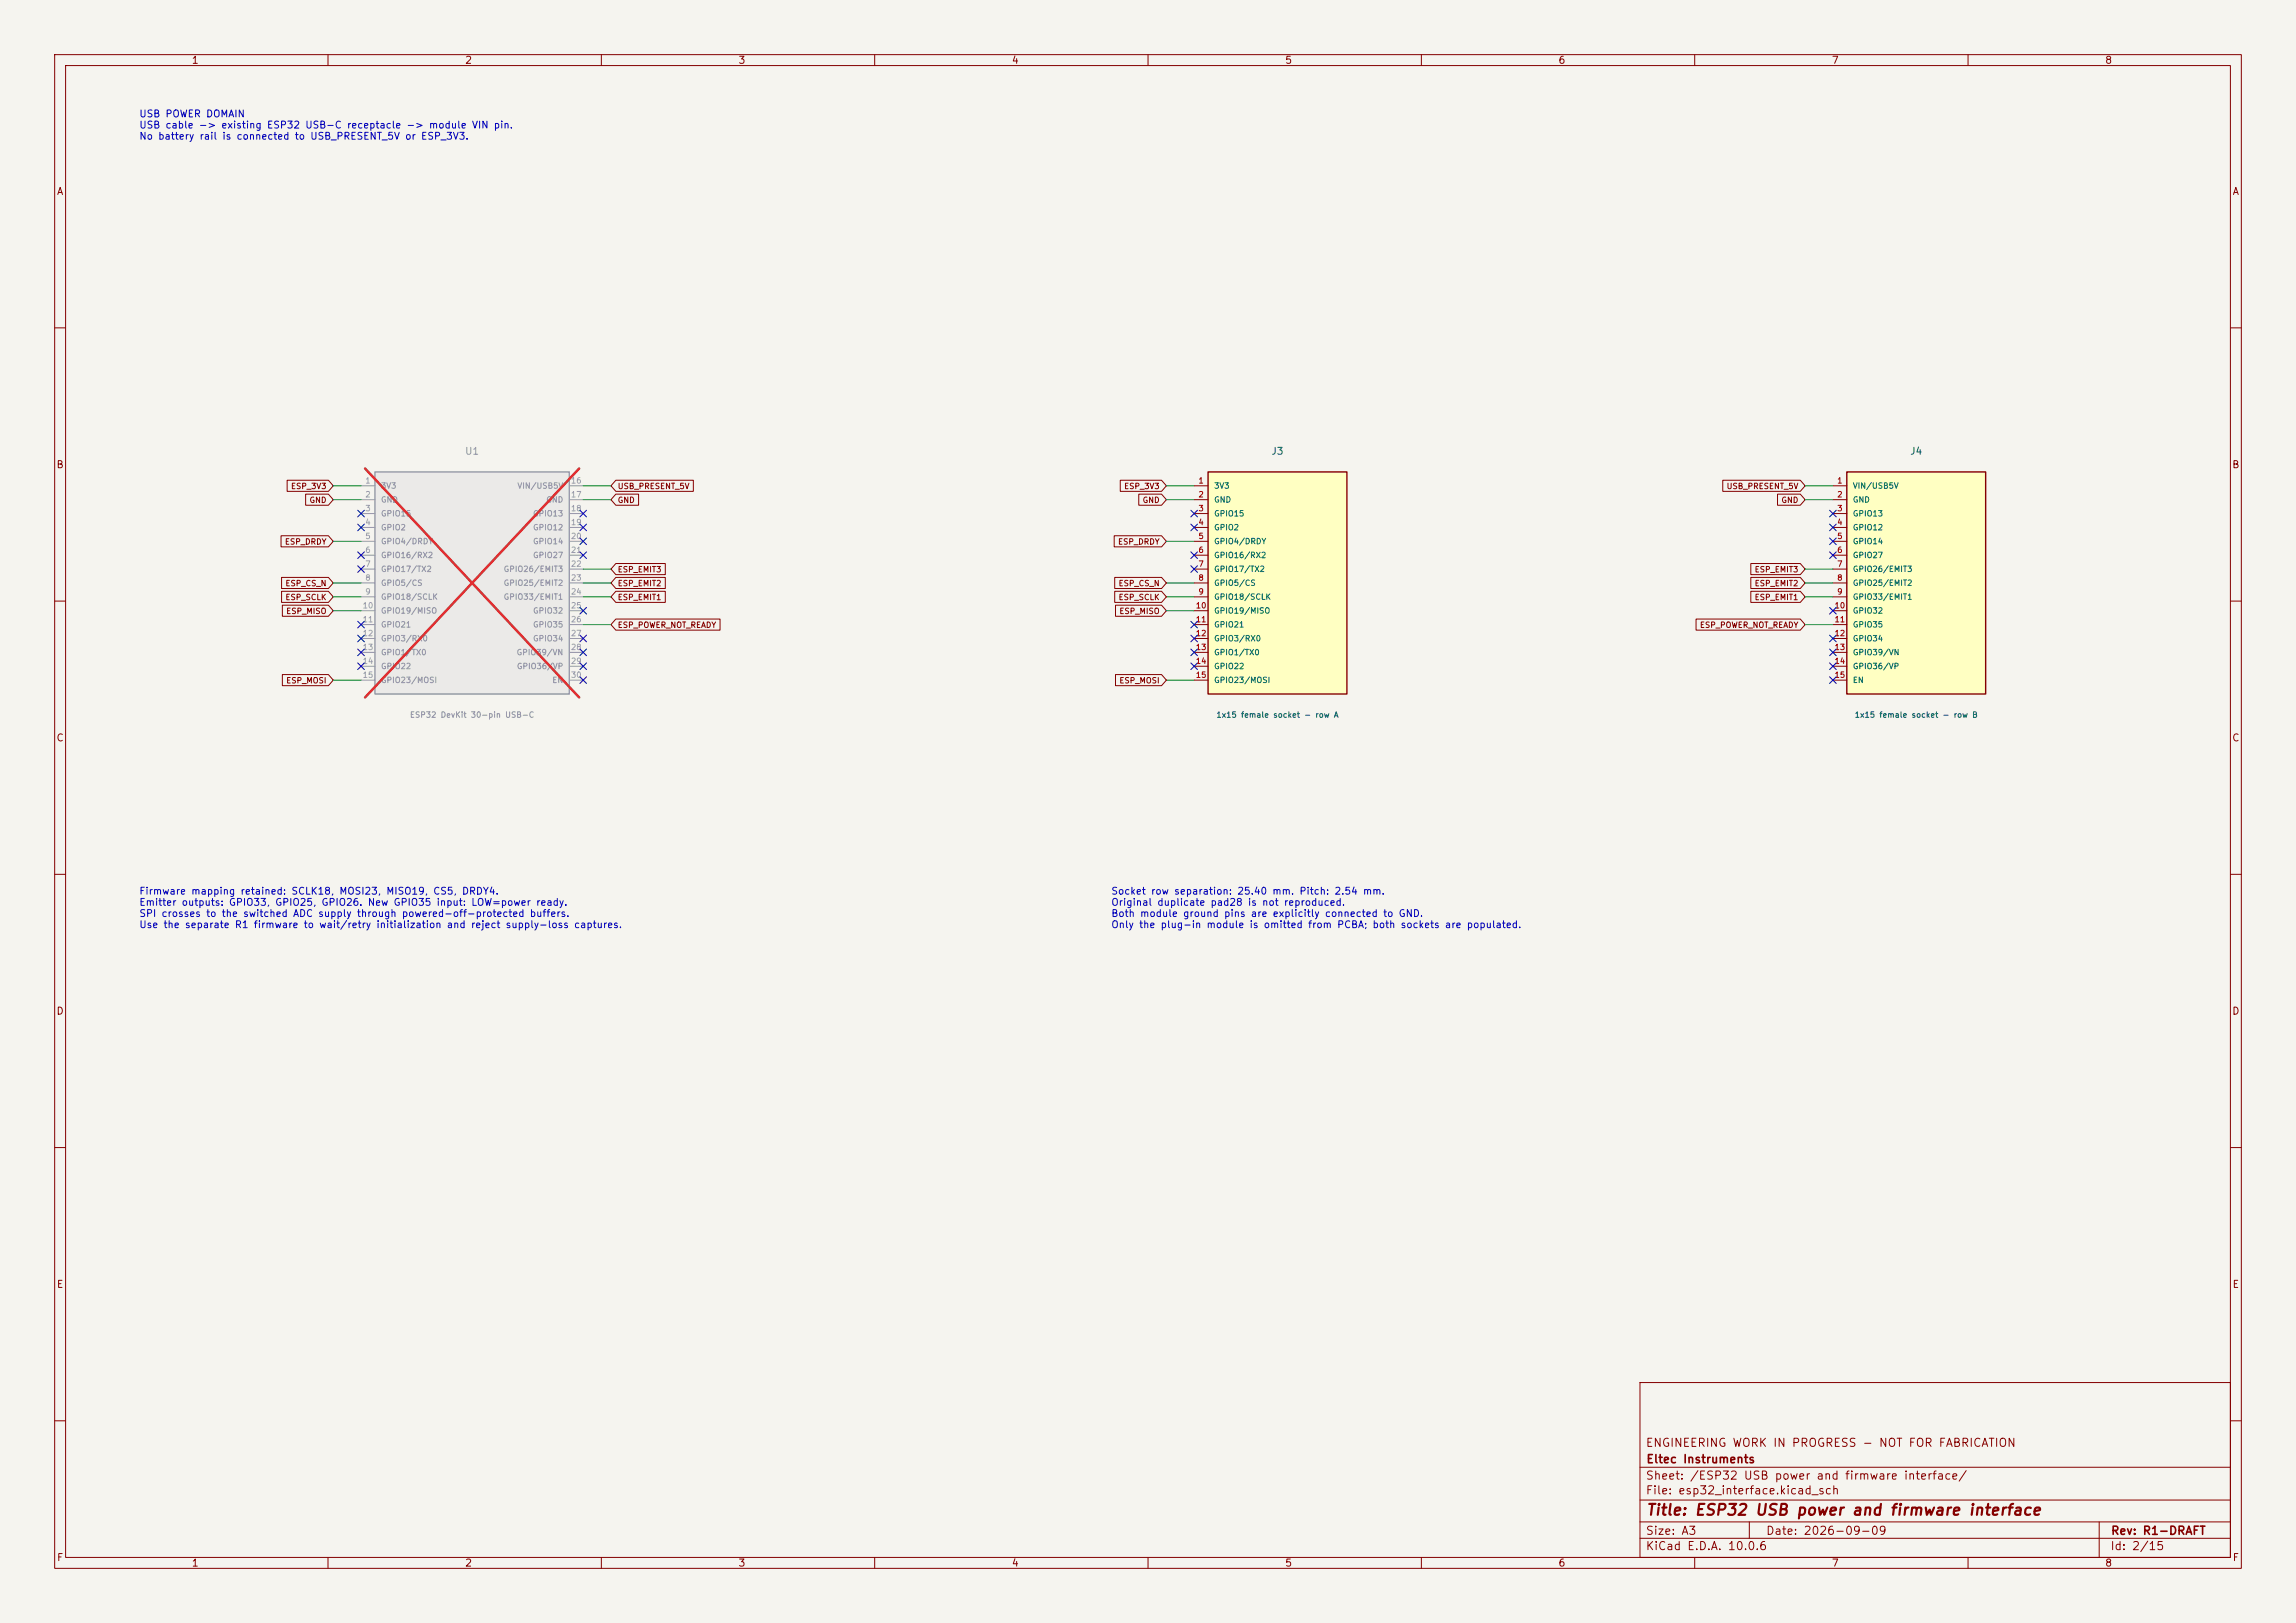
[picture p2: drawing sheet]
<svg xmlns="http://www.w3.org/2000/svg" width="420mm" height="297mm" viewBox="0 0 420 297" stroke-linecap="round" stroke-linejoin="round" font-family="sans-serif">
<defs><g id="words">
<text font-size="2" fill="#840000" x="301" y="277.8">Title: ESP32 USB power and firmware interface</text>
<g font-size="1.5" fill="#840000">
<text x="300.9" y="265.1">ENGINEERING WORK IN PROGRESS - NOT FOR FABRICATION</text>
<text x="301" y="268.1">Eltec Instruments</text>
<text x="300.9" y="273.8">File: esp32_interface.kicad_sch</text>
<text x="300.9" y="271.1">Sheet: /ESP32 USB power and firmware interface/</text>
<text x="300.9" y="281.2">Size: A3</text>
<text x="322.9" y="281.2">Date: 2026-09-09</text>
<text x="386" y="281.2">Rev: R1-DRAFT</text>
<text x="300.9" y="284">KiCad E.D.A. 10.0.6</text>
<text x="385.9" y="284">Id: 2/15</text>
</g>
<g font-size="1.3" fill="#840000">
<text x="35" y="12">1</text>
<text x="85" y="12">2</text>
<text x="135" y="12">3</text>
<text x="185" y="12">4</text>
<text x="235" y="12">5</text>
<text x="285" y="12">6</text>
<text x="335" y="12">7</text>
<text x="385" y="12">8</text>
<text x="10.3" y="36">A</text>
<text x="408.3" y="36">A</text>
<text x="10.2" y="86">B</text>
<text x="408.2" y="86">B</text>
<text x="10.2" y="136">C</text>
<text x="408.2" y="136">C</text>
<text x="10.2" y="186">D</text>
<text x="408.2" y="186">D</text>
<text x="10.3" y="236">E</text>
<text x="408.3" y="236">E</text>
<text x="10.3" y="286">F</text>
<text x="35" y="287">1</text>
<text x="85" y="287">2</text>
<text x="135" y="287">3</text>
<text x="185" y="287">4</text>
<text x="235" y="287">5</text>
<text x="285" y="287">6</text>
<text x="335" y="287">7</text>
<text x="385" y="287">8</text>
<text x="408.3" y="286">F</text>
</g>
<g font-size="1.3" fill="#0000c2">
<text x="25.4" y="21.8">USB POWER DOMAIN</text>
<text x="25.4" y="23.8">USB cable -&gt; existing ESP32 USB-C receptacle -&gt; module VIN pin.</text>
<text x="25.4" y="25.9">No battery rail is connected to USB_PRESENT_5V or ESP_3V3.</text>
<text x="25.4" y="164">Firmware mapping retained: SCLK18, MOSI23, MISO19, CS5, DRDY4.</text>
<text x="25.4" y="166.1">Emitter outputs: GPIO33, GPIO25, GPIO26. New GPIO35 input: LOW=power ready.</text>
<text x="203.2" y="164">Socket row separation: 25.40 mm. Pitch: 2.54 mm.</text>
<text x="203.2" y="166.1">Original duplicate pad28 is not reproduced.</text>
<text x="25.4" y="168.1">SPI crosses to the switched ADC supply through powered-off-protected buffers.</text>
<text x="25.4" y="170.2">Use the separate R1 firmware to wait/retry initialization and reject supply-loss captures.</text>
<text x="203.2" y="168.1">Both module ground pins are explicitly connected to GND.</text>
<text x="203.2" y="170.2">Only the plug-in module is omitted from PCBA; both sockets are populated.</text>
</g>
<text font-size="1.3" fill="#939391" x="85" y="83.5">U1</text>
<g font-size="1.3" fill="#006464">
<text x="232.5" y="83.5">J3</text>
<text x="349.3" y="83.5">J4</text>
</g>
<g font-size="1" fill="#840000">
<text x="53.1" y="89.7">ESP_3V3</text>
<text x="112.9" y="89.7">USB_PRESENT_5V</text>
<text x="205.5" y="89.7">ESP_3V3</text>
<text x="315.7" y="89.7">USB_PRESENT_5V</text>
<text x="56.5" y="92.3">GND</text>
<text x="112.9" y="92.3">GND</text>
<text x="208.9" y="92.3">GND</text>
<text x="325.8" y="92.3">GND</text>
<text x="52" y="99.9">ESP_DRDY</text>
<text x="204.4" y="99.9">ESP_DRDY</text>
<text x="52.1" y="107.5">ESP_CS_N</text>
<text x="112.9" y="107.5">ESP_EMIT2</text>
<text x="112.9" y="105">ESP_EMIT3</text>
<text x="204.5" y="107.5">ESP_CS_N</text>
<text x="320.9" y="107.5">ESP_EMIT2</text>
<text x="320.9" y="105">ESP_EMIT3</text>
<text x="52.1" y="110.1">ESP_SCLK</text>
<text x="52.3" y="112.6">ESP_MISO</text>
<text x="112.9" y="110.1">ESP_EMIT1</text>
<text x="204.5" y="110.1">ESP_SCLK</text>
<text x="204.7" y="112.6">ESP_MISO</text>
<text x="320.9" y="110.1">ESP_EMIT1</text>
<text x="112.9" y="115.1">ESP_POWER_NOT_READY</text>
<text x="310.9" y="115.1">ESP_POWER_NOT_READY</text>
<text x="52.3" y="125.3">ESP_MOSI</text>
<text x="204.7" y="125.3">ESP_MOSI</text>
</g>
<g font-size="1" fill="#a5a4a2">
<text x="66.7" y="88.7">1</text>
<text x="104.3" y="88.7">16</text>
<text x="66.7" y="91.3">2</text>
<text x="66.7" y="93.8">3</text>
<text x="104.3" y="91.3">17</text>
<text x="104.3" y="93.8">18</text>
<text x="66.7" y="96.3">4</text>
<text x="66.7" y="98.9">5</text>
<text x="66.7" y="101.4">6</text>
<text x="104.3" y="96.3">19</text>
<text x="104.3" y="98.9">20</text>
<text x="104.3" y="101.4">21</text>
<text x="66.7" y="104">7</text>
<text x="66.7" y="106.5">8</text>
<text x="104.3" y="104">22</text>
<text x="104.3" y="106.5">23</text>
<text x="66.2" y="111.6">10</text>
<text x="66.7" y="109">9</text>
<text x="104.3" y="109">24</text>
<text x="104.3" y="111.6">25</text>
<text x="66.2" y="114.1">11</text>
<text x="66.2" y="116.7">12</text>
<text x="66.2" y="119.2">13</text>
<text x="104.3" y="114.1">26</text>
<text x="104.3" y="116.7">27</text>
<text x="104.3" y="119.2">28</text>
<text x="66.2" y="121.7">14</text>
<text x="66.2" y="124.3">15</text>
<text x="104.3" y="121.7">29</text>
<text x="104.3" y="124.3">30</text>
</g>
<g font-size="1" fill="#939391">
<text x="69.6" y="89.7">3V3</text>
<text x="94.6" y="89.7">VIN/USB5V</text>
<text x="69.6" y="92.2">GND</text>
<text x="69.6" y="94.7">GPIO15</text>
<text x="97.4" y="94.7">GPIO13</text>
<text x="99.8" y="92.2">GND</text>
<text x="69.6" y="97.3">GPIO2</text>
<text x="69.6" y="99.8">GPIO4/DRDY</text>
<text x="97.4" y="97.3">GPIO12</text>
<text x="97.4" y="99.8">GPIO14</text>
<text x="69.6" y="102.4">GPIO16/RX2</text>
<text x="69.6" y="104.9">GPIO17/TX2</text>
<text x="69.6" y="107.4">GPIO5/CS</text>
<text x="92" y="104.9">GPIO26/EMIT3</text>
<text x="92" y="107.4">GPIO25/EMIT2</text>
<text x="97.4" y="102.4">GPIO27</text>
<text x="69.6" y="110">GPIO18/SCLK</text>
<text x="69.6" y="112.5">GPIO19/MISO</text>
<text x="92" y="110">GPIO33/EMIT1</text>
<text x="97.4" y="112.5">GPIO32</text>
<text x="69.6" y="115.1">GPIO21</text>
<text x="69.6" y="117.6">GPIO3/RX0</text>
<text x="97.4" y="115.1">GPIO35</text>
<text x="97.4" y="117.6">GPIO34</text>
<text x="69.6" y="120.1">GPIO1/TX0</text>
<text x="69.6" y="122.7">GPIO22</text>
<text x="69.6" y="125.2">GPIO23/MOSI</text>
<text x="94.4" y="120.1">GPIO39/VN</text>
<text x="94.5" y="122.7">GPIO36/VP</text>
<text x="100.9" y="125.2">EN</text>
<text x="74.9" y="131.6">ESP32 DevKit 30-pin USB-C</text>
</g>
<g font-size="1" fill="#a90000">
<text x="219.1" y="88.7">1</text>
<text x="336" y="88.7">1</text>
<text x="219.1" y="91.3">2</text>
<text x="219.1" y="93.8">3</text>
<text x="336" y="91.3">2</text>
<text x="336" y="93.8">3</text>
<text x="219.1" y="96.3">4</text>
<text x="219.1" y="98.9">5</text>
<text x="219.1" y="101.4">6</text>
<text x="336" y="96.3">4</text>
<text x="336" y="98.9">5</text>
<text x="336" y="101.4">6</text>
<text x="219.1" y="104">7</text>
<text x="219.1" y="106.5">8</text>
<text x="336" y="104">7</text>
<text x="336" y="106.5">8</text>
<text x="218.6" y="111.6">10</text>
<text x="219.1" y="109">9</text>
<text x="335.5" y="111.6">10</text>
<text x="336" y="109">9</text>
<text x="218.6" y="114.1">11</text>
<text x="218.6" y="116.7">12</text>
<text x="218.6" y="119.2">13</text>
<text x="335.5" y="114.1">11</text>
<text x="335.5" y="116.7">12</text>
<text x="335.5" y="119.2">13</text>
<text x="218.6" y="121.7">14</text>
<text x="218.6" y="124.3">15</text>
<text x="335.5" y="121.7">14</text>
<text x="335.5" y="124.3">15</text>
</g>
<g font-size="1" fill="#006464">
<text x="222" y="89.7">3V3</text>
<text x="338.8" y="89.7">VIN/USB5V</text>
<text x="222" y="92.2">GND</text>
<text x="222" y="94.7">GPIO15</text>
<text x="338.8" y="92.2">GND</text>
<text x="338.8" y="94.7">GPIO13</text>
<text x="222" y="97.3">GPIO2</text>
<text x="222" y="99.8">GPIO4/DRDY</text>
<text x="338.8" y="97.3">GPIO12</text>
<text x="338.8" y="99.8">GPIO14</text>
<text x="222" y="102.4">GPIO16/RX2</text>
<text x="222" y="104.9">GPIO17/TX2</text>
<text x="222" y="107.4">GPIO5/CS</text>
<text x="338.8" y="102.4">GPIO27</text>
<text x="338.8" y="104.9">GPIO26/EMIT3</text>
<text x="338.8" y="107.4">GPIO25/EMIT2</text>
<text x="222" y="110">GPIO18/SCLK</text>
<text x="222" y="112.5">GPIO19/MISO</text>
<text x="338.8" y="110">GPIO33/EMIT1</text>
<text x="338.8" y="112.5">GPIO32</text>
<text x="222" y="115.1">GPIO21</text>
<text x="222" y="117.6">GPIO3/RX0</text>
<text x="338.8" y="115.1">GPIO35</text>
<text x="338.8" y="117.6">GPIO34</text>
<text x="222" y="120.1">GPIO1/TX0</text>
<text x="222" y="122.7">GPIO22</text>
<text x="222" y="125.2">GPIO23/MOSI</text>
<text x="338.8" y="120.1">GPIO39/VN</text>
<text x="338.8" y="122.7">GPIO36/VP</text>
<text x="338.8" y="125.2">EN</text>
<text x="222.4" y="131.6">1x15 female socket - row A</text>
<text x="339.2" y="131.6">1x15 female socket - row B</text>
</g>
</g></defs>
<path d="M0 0h420v297h-420z" fill="#f5f4ef" stroke="#f5f4ef" stroke-width=".18"/>
<g fill="none" stroke="#840000" stroke-width=".18">
<path d="M10 10h400v277h-400zM12 12h396v273h-396zM60 10v2M110 10v2M160 10v2M210 10v2M260 10v2M310 10v2M360 10v2M10 60h2M408 60h2M10 110h2"/>
<path d="M408 110h2M10 160h2M408 160h2M10 210h2M408 210h2M300 253h108v32h-108zM10 260h2M300 278.5h108M300 274.5h108M300 268.5h108M320 278.5v3M384 278.5v6.5"/>
<path d="M408 260h2M60 285v2M110 285v2M160 285v2M210 285v2M260 285v2M300 281.5h108M310 285v2M360 285v2"/>
</g>
<path d="M337.8 86.4h25.4v40.6h-25.4z" fill="#ffffc2"/>
<path d="M337.8 86.4h25.4v40.6h-25.4z" fill="none" stroke="#840000" stroke-width=".25"/>
<g fill="none" stroke="#840000" stroke-width=".18">
<path d="M335.3 88.9h2.5M335.3 91.4h2.5M335.3 94h2.5M335.3 96.5h2.5M335.3 99.1h2.5M335.3 101.6h2.5M335.3 104.1h2.5M335.3 106.7h2.5M335.3 109.2h2.5M335.3 111.8h2.5M335.3 114.3h2.5M335.3 116.8h2.5"/>
<path d="M335.3 119.4h2.5M335.3 121.9h2.5M335.3 124.5h2.5"/>
</g>
<path d="M221 86.4h25.4v40.6h-25.4z" fill="#ffffc2"/>
<path d="M221 86.4h25.4v40.6h-25.4z" fill="none" stroke="#840000" stroke-width=".25"/>
<g fill="none" stroke="#840000" stroke-width=".18">
<path d="M218.4 88.9h2.6M218.4 91.4h2.6M218.4 94h2.6M218.4 96.5h2.6M218.4 99.1h2.6M218.4 101.6h2.6M218.4 104.1h2.6M218.4 106.7h2.6M218.4 109.2h2.6M218.4 111.8h2.6M218.4 114.3h2.6M218.4 116.8h2.6"/>
<path d="M218.4 119.4h2.6M218.4 121.9h2.6M218.4 124.5h2.6"/>
</g>
<path d="M68.6 86.4h35.5v40.6h-35.5z" fill="#ebeae8"/>
<path d="M68.6 86.4h35.5v40.6h-35.5z" fill="none" stroke="#9c9b98" stroke-width=".25"/>
<g fill="none" stroke="#9c9b98" stroke-width=".18">
<path d="M66 88.9h2.6M66 91.4h2.6M66 94h2.6M66 96.5h2.6M66 99.1h2.6M104.1 88.9h2.6M104.1 91.4h2.6M104.1 94h2.6M104.1 96.5h2.6M104.1 99.1h2.6M66 101.6h2.6M66 104.1h2.6"/>
<path d="M66 106.7h2.6M66 109.2h2.6M66 111.8h2.6M66 114.3h2.6M66 116.8h2.6M66 119.4h2.6M104.1 101.6h2.6M104.1 104.1h2.6M104.1 106.7h2.6M104.1 109.2h2.6M104.1 111.8h2.6M104.1 114.3h2.6"/>
<path d="M104.1 116.8h2.6M104.1 119.4h2.6M66 121.9h2.6M66 124.5h2.6M104.1 121.9h2.6M104.1 124.5h2.6"/>
</g>
<path d="M66.8 85.7l39.1 41.9M105.9 85.7l-39.1 41.9" fill="none" stroke="#e12e31" stroke-width=".46"/>
<g fill="none" stroke="#840000" stroke-width=".18">
<path d="M51.4 98h8.7l.9 1.1-.9 1h-8.7zM52.5 87.9h7.6l.9 1-.9 1h-7.6zM55.9 90.4h4.2l.9 1-.9 1.1h-4.2zM112.6 90.4h4.2v2.1h-4.2l-.8-1.1zM112.6 87.9h14.2v2h-14.2l-.8-1zM203.8 98h8.7l.9 1.1-.9 1h-8.7zM204.9 87.9h7.6l.9 1-.9 1h-7.6zM208.3 90.4h4.2l.9 1-.9 1.1h-4.2zM315.1 87.9h14.2l.9 1-.9 1h-14.2zM325.1 90.4h4.2l.9 1-.9 1.1h-4.2zM51.5 105.7h8.6l.9 1-.9 1h-8.6zM51.5 108.2h8.6l.9 1-.9 1h-8.6z"/>
<path d="M51.7 110.7h8.4l.9 1.1-.9 1h-8.4zM112.6 108.2h9.1v2h-9.1l-.8-1zM112.6 105.7h9.1v2h-9.1l-.8-1zM112.6 103.1h9.1v2.1h-9.1l-.8-1.1zM112.6 113.3h19.1v2h-19.1l-.8-1zM203.9 105.7h8.6l.9 1-.9 1h-8.6zM203.9 108.2h8.6l.9 1-.9 1h-8.6zM204.1 110.7h8.4l.9 1.1-.9 1h-8.4zM310.2 113.3h19.1l.9 1-.9 1h-19.1zM320.3 105.7h9l.9 1-.9 1h-9zM320.3 103.1h9l.9 1-.9 1.1h-9zM320.3 108.2h9l.9 1-.9 1h-9z"/>
<path d="M51.7 123.4h8.4l.9 1.1-.9 1h-8.4zM204.1 123.4h8.4l.9 1.1-.9 1h-8.4z"/>
</g>
<g fill="none" stroke="#009600" stroke-width=".18">
<path d="M61 88.9h5M61 91.4h5M61 99.1h5M106.7 88.9h5.1M106.7 91.4h5.1M213.4 88.9h5M213.4 91.4h5M213.4 99.1h5M330.2 88.9h5.1M330.2 91.4h5.1M61 106.7h5M61 109.2h5"/>
<path d="M61 111.8h5M106.7 104.1h5.1M106.7 114.3h5.1M106.7 106.7h5.1M106.7 109.2h5.1M213.4 106.7h5M213.4 109.2h5M213.4 111.8h5M330.2 104.1h5.1M330.2 114.3h5.1M330.2 106.7h5.1M330.2 109.2h5.1"/>
<path d="M61 124.5h5M213.4 124.5h5"/>
</g>
<g fill="none" stroke="#000084" stroke-width=".18">
<path d="M65.4 93.4l1.2 1.2M65.4 95.9l1.2 1.2M66.6 93.4l-1.2 1.2M66.6 95.9l-1.2 1.2M106.1 93.4l1.2 1.2M106.1 95.9l1.2 1.2M106.1 98.5l1.2 1.2M107.3 93.4l-1.2 1.2M107.3 95.9l-1.2 1.2M107.3 98.5l-1.2 1.2M217.8 93.4l1.2 1.2M217.8 95.9l1.2 1.2"/>
<path d="M219 93.4l-1.2 1.2M219 95.9l-1.2 1.2M334.7 93.4l1.2 1.2M334.7 95.9l1.2 1.2M334.7 98.5l1.2 1.2M335.9 93.4l-1.2 1.2M335.9 95.9l-1.2 1.2M335.9 98.5l-1.2 1.2M65.4 113.7l1.2 1.2M65.4 116.2l1.2 1.2M65.4 118.8l1.2 1.2M65.4 103.5l1.2 1.2"/>
<path d="M65.4 101l1.2 1.2M66.6 113.7l-1.2 1.2M66.6 116.2l-1.2 1.2M66.6 118.8l-1.2 1.2M66.6 103.5l-1.2 1.2M66.6 101l-1.2 1.2M106.1 101l1.2 1.2M106.1 111.2l1.2 1.2M106.1 116.2l1.2 1.2M106.1 118.8l1.2 1.2M107.3 101l-1.2 1.2M107.3 111.2l-1.2 1.2"/>
<path d="M107.3 116.2l-1.2 1.2M107.3 118.8l-1.2 1.2M217.8 103.5l1.2 1.2M217.8 118.8l1.2 1.2M217.8 116.2l1.2 1.2M217.8 113.7l1.2 1.2M217.8 101l1.2 1.2M219 103.5l-1.2 1.2M219 118.8l-1.2 1.2M219 116.2l-1.2 1.2M219 113.7l-1.2 1.2M219 101l-1.2 1.2"/>
<path d="M334.7 116.2l1.2 1.2M334.7 118.8l1.2 1.2M334.7 101l1.2 1.2M334.7 111.2l1.2 1.2M335.9 116.2l-1.2 1.2M335.9 118.8l-1.2 1.2M335.9 101l-1.2 1.2M335.9 111.2l-1.2 1.2M65.4 121.3l1.2 1.2M66.6 121.3l-1.2 1.2M106.1 121.3l1.2 1.2M106.1 123.9l1.2 1.2"/>
<path d="M107.3 121.3l-1.2 1.2M107.3 123.9l-1.2 1.2M217.8 121.3l1.2 1.2M219 121.3l-1.2 1.2M334.7 121.3l1.2 1.2M334.7 123.9l1.2 1.2M335.9 121.3l-1.2 1.2M335.9 123.9l-1.2 1.2"/>
</g>
<use href="#words"/>
</svg>
